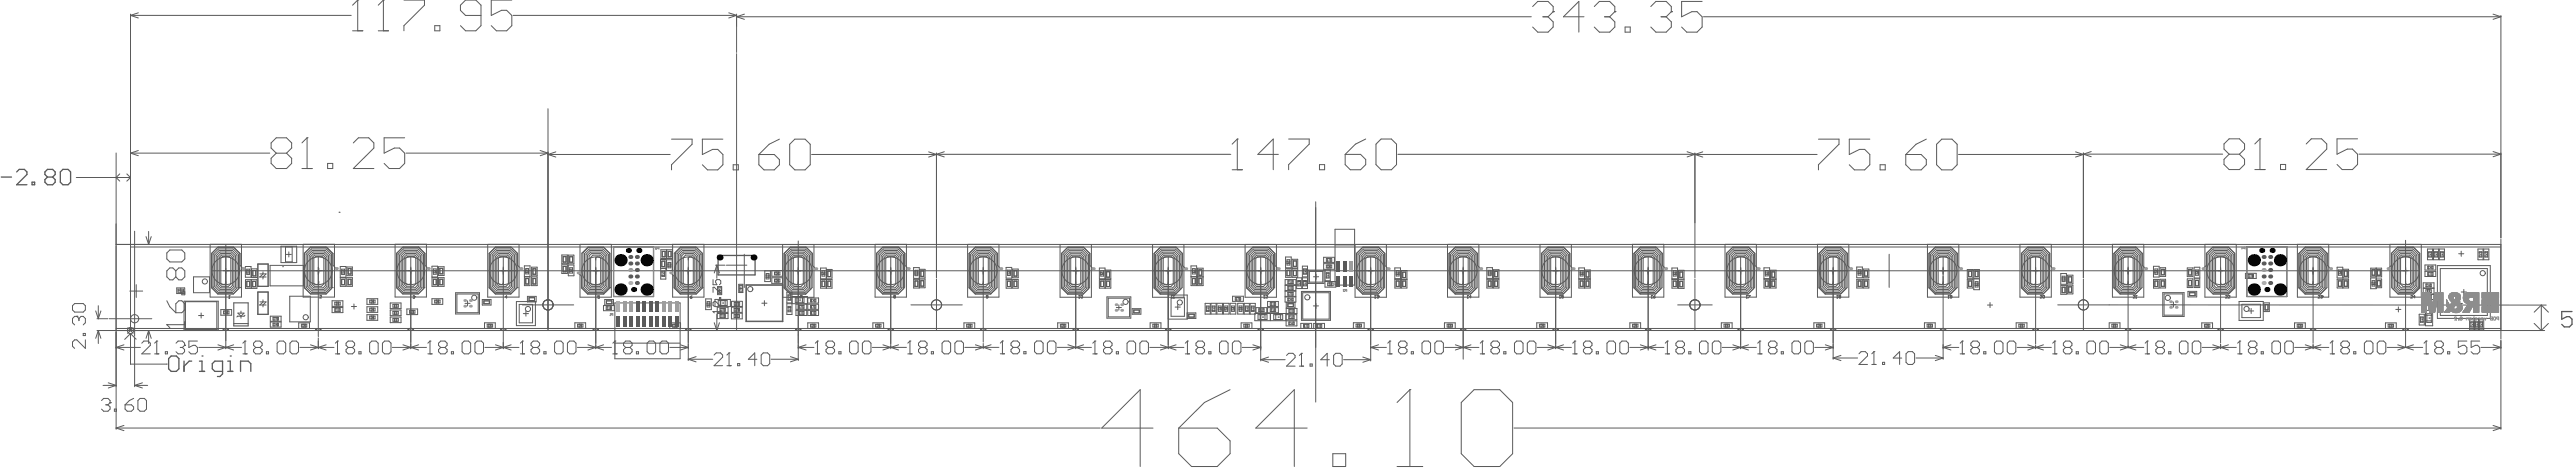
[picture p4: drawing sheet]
<svg xmlns="http://www.w3.org/2000/svg" width="1669mm" height="304mm" viewBox="0 0 1669 304" stroke-linecap="round" stroke-linejoin="round" font-family="sans-serif">
<path d="M397 160h26v32h-26zM1455 160h26v32h-26zM465 165h24v13h-24z" fill="none" stroke="#5a5a5a" stroke-width=".85"/>
<g fill="none" stroke="#5a5a5a" stroke-width=".65">
<path d="M136 158h20v34h-20zM182 159h10v11h-10zM196 158h21v34h-21zM256 158h20v34h-20zM316 158h20v34h-20zM376 158h20v34h-20zM436 158h20v34h-20zM507 158h20v35h-20zM567 158h20v34h-20zM627 158h20v34h-20zM687 158h20v35h-20zM747 158h20v35h-20z"/>
<path d="M807 158h20v35h-20zM878 158h20v35h-20zM938 158h20v34h-20zM998 158h20v35h-20zM1057 158h21v34h-21zM1117 158h21v34h-21zM1177 158h21v34h-21zM1249 158h20v34h-20zM1308 158h21v34h-21zM1368 158h21v34h-21zM1428 158h21v34h-21zM1488 158h20v34h-20z"/>
<path d="M1548 158h20v34h-20zM145 175h3M146 174v3M159 173h4v7h-4zM163 174h4v6h-4zM167 171h7v14h-7zM168 179h4M168 177h4l-2 2v2M170 176v1l-2 2M185 165h4M187 163v3M205 175h3"/>
<path d="M207 174v3M220 173h4v7h-4zM220 180h4v5h-4zM225 180h3v5h-3zM225 173h3v6h-3zM264 175h4M266 174v3M280 172h3v7h-3zM280 180h3v5h-3zM284 180h4v5h-4zM284 173h4v5h-4zM324 175h4"/>
<path d="M326 174v3M340 172h3v7h-3zM340 179h3v6h-3zM344 179h4v6h-4zM344 173h4v6h-4zM364 171h4v6h-4zM364 165h4v6h-4zM368 172h4v7h-4zM368 165h4v6h-4zM384 175h4M386 174v3M428 162h4v5h-4z"/>
<path d="M431 174h-3v-6h3v13h-3v-7M432 168h3v7h-3zM436 162h-4v5h4M444 175h4M446 174v3M495 175h4v7h-4zM507 180h-7v4h7M507 175h-7v4h7M515 175h4M517 174v3M532 174h3v7h-3zM535 175h4v5h-4z"/>
<path d="M575 175h4M577 174v3M592 173h3v7h-3zM596 174h3v6h-3zM635 175h4M637 174v3M652 173h3v7h-3zM656 174h4v6h-4zM695 175h3M697 174v3M755 175h3M757 174v3"/>
<path d="M775 179h-4v-7h4v13h-3v-6h3M776 174h3v11h-3zM776 179h3M815 175h3M817 174v3M833 166h3v7h-3zM833 174h3v6h-3zM837 168h4v6h-4zM837 174h4v6h-4zM840 180h3v7h-3zM844 180h3v7h-3zM844 172h3v7h-3z"/>
<path d="M847 175h11v9h-11zM851 179h3M853 178v3M857 171h7v3h-7zM857 167h7v3h-7zM858 175h4v7h-4zM886 175h4M888 174v3M904 174h3v6h-3zM908 175h3v12h-3zM946 175h3M948 174v3"/>
<path d="M963 173h4v7h-4zM967 175h4v5h-4zM1006 175h3M1008 174v3M1066 175h3M1068 174v3M1083 174h4v7h-4zM1087 175h4v6h-4zM1126 175h3M1128 174v3M1143 173h3v7h-3zM1147 175h3v6h-3z"/>
<path d="M1186 175h3M1187 174v3M1203 173h3v7h-3zM1207 174h4v6h-4zM1257 175h3M1259 174v3M1274 175h4v5h-4zM1279 175h3v5h-3zM1317 175h3M1319 174v3M1335 177h4v7h-4zM1339 178h4v6h-4z"/>
<path d="M1377 175h3M1379 174v3M1395 172h4v7h-4zM1399 173h4v6h-4zM1417 174h3v5h-3zM1421 173h4v7h-4zM1437 175h3M1438 174v3M1454 177h7v3h-7zM1497 175h3M1498 174v3M1536 174h7v5h-7z"/>
<path d="M1539 174v5M1557 175h3M1558 174v3M1571 172h7v3h-7zM1571 176h7v3h-7zM1572 161h4v7h-4zM1576 161h4v7h-4zM1579 172h34v34h-34zM1580 161h3v7h-3zM1593 164h3M1594 163v3M1605 161h3v7h-3z"/>
<path d="M1609 161h3v7h-3zM114 186h6v4h-6zM115 188h4M117 187v3M119 195h22v19h-22zM159 181h4v6h-4zM163 181h3v6h-3zM167 189h7v15h-7zM168 198h4M168 196h4l-2 2v1M170 194v2l-2 2M215 195h7v3h-7z"/>
<path d="M215 199h7v3h-7zM228 199h3M229 197v3M238 199h7v3h-7zM238 193h7v4h-7zM253 196h7v4h-7zM280 193h7v4h-7zM295 190h16v13h-16zM301 196h4M303 195v3M312 194h6v4h-6zM335 195h12v16h-12z"/>
<path d="M342 192h5v4h-5zM391 198h7v3h-7zM392 194h5v4h-5zM457 194h4v7h-4zM463 194h10v5h-10zM465 199h7v3h-7zM465 186h2v5h-2zM465 188h2M466 187v2M474 199h7v3h-7zM474 195h7v3h-7zM479 184h2v5h-2z"/>
<path d="M479 187h2M480 186v2M483 184h24v24h-24zM493 196h4M495 195v3M513 192h10v5h-13v7h3v-15h-3v7h3M516 197h7v3h-7zM523 193h7v3h-7zM523 197h7v3h-7zM532 181h3v6h-3zM535 181h4v6h-4zM592 181h3v6h-3z"/>
<path d="M596 181h3v5h-3zM652 181h3v6h-3zM656 181h4v6h-4zM712 181h4v6h-4zM716 181h4v6h-4zM716 181v-6h4v6h-8v-7h4v7M717 192h16v14h-16zM723 199h3M725 198v3M733 200h6v4h-6zM757 191h12v16h-12zM761 199h4"/>
<path d="M763 197v4M781 196h3v7h-3zM784 196h4v7h-4zM788 196h4v7h-4zM792 196h4v7h-4zM797 196h4v7h-4zM798 192h7v3h-7zM802 196h3v7h-3zM806 196h3v7h-3zM810 196h3v7h-3zM814 199h7v4h-7zM821 199h7v4h-7z"/>
<path d="M821 195h7v4h-7zM832 185h7v3h-7zM832 192h7v4h-7zM832 189h7v3h-7zM832 181h7v3h-7zM833 196h6v3h-6zM843 189h19v19h-19zM851 198h3M852 196v4M858 182h7v4h-7zM904 181h3v6h-3zM908 181h3"/>
<path d="M963 181h4v6h-4zM967 181h4v6h-4zM1023 181h3v6h-3zM1027 181h3v6h-3zM1027 180v-5h3v5h-7v-6h3v6M1083 181h4v6h-4zM1087 181h4v6h-4zM1143 181h3v6h-3zM1147 181h3v6h-3zM1203 181h3v6h-3zM1207 181h4v6h-4zM1274 181h4v6h-4z"/>
<path d="M1279 181h3v7h-3zM1287 198h4M1289 196v3M1335 185h4v6h-4zM1339 185h4v5h-4zM1395 181h4v6h-4zM1399 181h4v6h-4zM1401 190h14v15h-14zM1406 197h4M1408 196v3M1417 181h3v5h-3zM1417 189h6v3h-6z"/>
<path d="M1421 181h4v5h-4zM1450 195h16v13h-16zM1458 200v3M1466 196h4v6h-4zM1514 181h4v6h-4zM1518 180v-6h3v6h-7v-7h4v7M1518 181h3v6h-3zM1536 180h3v7h-3zM1539 181h4v5h-4M1554 199v3M1570 187h7v3h-7zM1570 183h7v3h-7z"/>
<path d="M1570 191h7v3h-7zM1592 197h3M1593 195v3M1594 189h4M1596 187v4M129 204h3M130 203v3M143 200h7v4h-7zM154 203h4l-2 2zM156 201v2M156 205v1M159 204l-1 1h-4h-1"/>
<path d="M175 205h7v3h-7zM175 209h7v3h-7zM193 209h7v4h-7zM238 204h7v3h-7zM253 201h7v3h-7zM253 205h7v4h-7zM264 200h7v4h-7zM314 209h7v4h-7zM339 203h3M341 201v4M372 209h7v4h-7zM434 209h7v4h-7z"/>
<path d="M465 203h7v3h-7zM474 203h7v4h-7zM516 201h7v3h-7zM523 201h7v3h-7zM523 209h7v4h-7zM565 209h7v4h-7zM624 209h7v4h-7zM685 209h7v4h-7zM745 209h7v4h-7zM769 203h6v3h-6M804 209h7v4h-7zM823 203v5"/>
<path d="M833 203v8h7v-3h-7M833 204h7v3h-7M833 203v-3h7v3h-27v5h20M843 209h7v4h-7zM851 209h7v4h-7zM877 209h7v4h-7zM936 209h7v4h-7zM995 209h7v4h-7zM1056 209h7v4h-7zM1115 209h7v4h-7zM1175 209h7v4h-7zM1247 209h7v4h-7z"/>
<path d="M1306 209h7v4h-7zM1366 209h7v4h-7zM1426 209h7v4h-7zM1457 201h3M1486 209h7v4h-7zM1545 209h7v4h-7zM1552 200h3M1567 204h3v6h-3zM1571 201h5v10h-5zM1600 207h9v7h-9zM1603 207v7M1606 207v7"/>
</g>
<g fill="#5a5a5a">
<circle cx="161" cy="176" r=".3"/>
<circle cx="179" cy="210" r=".3"/>
<circle cx="179" cy="206" r=".3"/>
<circle cx="197" cy="211" r=".3"/>
<circle cx="219" cy="197" r=".3"/>
<circle cx="222" cy="176" r=".3"/>
<circle cx="256" cy="207" r=".3"/>
<circle cx="256" cy="203" r=".3"/>
<circle cx="256" cy="198" r=".3"/>
<circle cx="267" cy="202" r=".3"/>
<circle cx="283" cy="195" r=".3"/>
<circle cx="317" cy="211" r=".3"/>
<circle cx="341" cy="176" r=".3"/>
<circle cx="376" cy="211" r=".3"/>
<circle cx="370" cy="175" r=".3"/>
<circle cx="394" cy="200" r=".3"/>
<circle cx="430" cy="177" r=".3"/>
<circle cx="434" cy="172" r=".3"/>
<circle cx="459" cy="197" r=".3"/>
<circle cx="468" cy="205" r=".3"/>
<circle cx="468" cy="201" r=".3"/>
<circle cx="468" cy="196" r=".4"/>
<circle cx="477" cy="205" r=".3"/>
<circle cx="477" cy="201" r=".3"/>
<circle cx="497" cy="179" r=".3"/>
<circle cx="503" cy="182" r=".3"/>
<circle cx="503" cy="177" r=".3"/>
<circle cx="519" cy="203" r=".3"/>
<circle cx="519" cy="199" r=".3"/>
<circle cx="527" cy="211" r=".3"/>
<circle cx="527" cy="203" r=".3"/>
<circle cx="527" cy="195" r=".3"/>
<circle cx="527" cy="199" r=".3"/>
<circle cx="533" cy="177" r=".3"/>
<circle cx="569" cy="211" r=".3"/>
<circle cx="594" cy="177" r=".3"/>
<circle cx="628" cy="211" r=".3"/>
<circle cx="689" cy="211" r=".3"/>
<circle cx="714" cy="177" r=".3"/>
<circle cx="773" cy="176" r=".3"/>
<circle cx="786" cy="200" r=".3"/>
<circle cx="790" cy="200" r=".3"/>
<circle cx="794" cy="200" r=".3"/>
<circle cx="799" cy="200" r=".3"/>
<circle cx="802" cy="194" r=".3"/>
<circle cx="807" cy="211" r=".3"/>
<circle cx="808" cy="200" r=".3"/>
<circle cx="804" cy="200" r=".3"/>
<circle cx="811" cy="200" r=".3"/>
<circle cx="818" cy="205" r=".4"/>
<circle cx="828" cy="205" r=".4"/>
<circle cx="825" cy="197" r=".3"/>
<circle cx="835" cy="170" r=".3"/>
<circle cx="837" cy="209" r=".3"/>
<circle cx="837" cy="205" r=".3"/>
<circle cx="837" cy="201" r=".3"/>
<circle cx="842" cy="183" r=".3"/>
<circle cx="846" cy="211" r=".3"/>
<circle cx="845" cy="183" r=".3"/>
<circle cx="845" cy="176" r=".3"/>
<circle cx="854" cy="211" r=".3"/>
<circle cx="862" cy="184" r=".3"/>
<circle cx="860" cy="178" r=".3"/>
<circle cx="861" cy="168" r=".3"/>
<circle cx="861" cy="173" r=".3"/>
<circle cx="880" cy="211" r=".3"/>
<circle cx="905" cy="177" r=".3"/>
<circle cx="939" cy="211" r=".3"/>
<circle cx="999" cy="211" r=".3"/>
<circle cx="1025" cy="177" r=".3"/>
<circle cx="1085" cy="177" r=".3"/>
<circle cx="1119" cy="211" r=".3"/>
<circle cx="1144" cy="177" r=".3"/>
<circle cx="1178" cy="211" r=".3"/>
<circle cx="1205" cy="176" r=".3"/>
<circle cx="1250" cy="211" r=".3"/>
<circle cx="1280" cy="184" r=".3"/>
<circle cx="1370" cy="211" r=".3"/>
<circle cx="1397" cy="176" r=".3"/>
<circle cx="1423" cy="177" r=".3"/>
<circle cx="1430" cy="211" r=".3"/>
<circle cx="1458" cy="179" r=".3"/>
<circle cx="1490" cy="211" r=".3"/>
<circle cx="1516" cy="177" r=".3"/>
<circle cx="1537" cy="184" r=".3"/>
<circle cx="1549" cy="211" r=".3"/>
<circle cx="1569" cy="207" r=".3"/>
<circle cx="1574" cy="177" r=".3"/>
<circle cx="1574" cy="173" r=".3"/>
<circle cx="1578" cy="165" r=".3"/>
<circle cx="1574" cy="165" r=".3"/>
<circle cx="1582" cy="165" r=".3"/>
<circle cx="1601" cy="210" r=".3"/>
<circle cx="1604" cy="210" r=".3"/>
<circle cx="1607" cy="165" r=".3"/>
<circle cx="1611" cy="165" r=".3"/>
<circle cx="219" cy="201" r=".3"/>
<circle cx="817" cy="201" r=".3"/>
<circle cx="825" cy="201" r=".3"/>
<circle cx="147" cy="202" r=".3"/>
<circle cx="241" cy="206" r=".3"/>
<circle cx="241" cy="195" r=".3"/>
<circle cx="241" cy="200" r=".3"/>
<circle cx="282" cy="176" r=".3"/>
<circle cx="437" cy="211" r=".3"/>
<circle cx="477" cy="197" r=".3"/>
<circle cx="511" cy="200" r=".3"/>
<circle cx="511" cy="193" r=".3"/>
<circle cx="654" cy="177" r=".3"/>
<circle cx="749" cy="211" r=".3"/>
<circle cx="782" cy="200" r=".3"/>
<circle cx="836" cy="190" r=".3"/>
<circle cx="836" cy="183" r=".3"/>
<circle cx="836" cy="187" r=".3"/>
<circle cx="965" cy="177" r=".3"/>
<circle cx="1059" cy="211" r=".3"/>
<circle cx="1309" cy="211" r=".3"/>
<circle cx="1573" cy="206" r=".4"/>
<circle cx="1573" cy="192" r=".3"/>
<circle cx="1573" cy="189" r=".3"/>
<circle cx="1573" cy="185" r=".3"/>
<circle cx="1607" cy="210" r=".3"/>
<circle cx="518" cy="194" r=".4"/>
<circle cx="836" cy="194" r=".3"/>
<circle cx="1337" cy="181" r=".3"/>
</g>
<g fill="none" stroke="#5a5a5a" stroke-width=".65">
<path d="M355 70v144M75 99v115M85 98v116M85 99l5 2M85 99h90M90 97l-5 2M263 99h92M350 97l5 2M355 99l-5 2M360 98l-5 2M602 98l10 4M607 99v81"/>
<path d="M612 98l-10 4M797 100h-271M906 100h271M1093 98l10 4M1098 99v81M1103 98l-10 4M1344 98l6 2M1350 99v81M1350 100l5 2M1350 100h90M1355 98l-5 2M1528 100h92"/>
<path d="M1615 98l5 2M1620 100l-5 2M1620 99v55M49 115h36M78 113l-3 2 3 2M82 113l3 2M85 115l-3 2M355 100l5 2M355 100h79M1269 100h81M1350 100l-6 2M220 137h.1"/>
<path d="M852 131v129M75 158h1545v56M87 150v68M185 160h4v10h-4zM865 148h12v37h-12zM865 159h12M125 179h11v11h-11zM160 175h2M160 177h2M162 175v2M162 175v-1h-2v4h2v-1M167 171h7v14h-7z"/>
<path d="M175 172h22v13h-22zM223 175v2M223 175h-2v2h2M223 175v-1h-2v4h2v-1M283 175v2M283 175h-2v2h2M283 175v-1h-2v4h2v-1M342 175v1M342 175h-1v1h1M342 175v-1h-1v3h1v-1M369 174h2v2h-2M369 174v-1h2v4h-2v-1"/>
<path d="M369 174v2M429 176h2h-2v3h2v-1h-2M430 176v2M433 170h2v3h-2v-1h2v-1h-2zM433 171v1M482 165v21M496 177h2v4h-2v-1h2v-2h-2zM496 178v2M502 176h3v2h-3zM503 176v2M504 176v2M534 176v2"/>
<path d="M534 176v-1h-2v4h2v-1M534 176h-2v2h2M595 176v2M595 176v-1h-2v4h2v-1M595 176h-2v2h2M654 176v1M654 176h-1v1h1M654 176v-1h-1v3h1v-1M713 178h2M713 176h2M715 176v2M715 176v-1h-2v4h2v-1"/>
<path d="M774 175v1M774 175h-2v1h2M774 175v-1h-2v3h2v-1M835 169v2M835 169v-1h-1v4h1v-1M835 169h-1v2h1M844 174h2v4h-2zM844 175h2M844 177h2M848 176h9v7h-9zM859 177h2h-2v3h2v-1h-2M859 172h4v1h-4z"/>
<path d="M859 167h4v2h-4zM860 167v2M860 172v1M861 177v2M862 172v1M862 167v2M906 176v2M906 176h-2v2h2M906 176v-1h-2v4h2v-1M966 176v2M966 176v-1h-2v4h2v-1M966 176h-2v2h2"/>
<path d="M1025 176v2M1025 176h-1v2h1M1025 176v-1h-1v4h1v-1M1086 176v2M1086 176v-1h-2v4h2v-1M1086 176h-2v2h2M1145 176v2M1145 176h-1v2h1M1145 176v-1h-1v4h1v-1M1205 176v1M1205 176h-1v1h1M1205 176v-1h-1v3h1v-1"/>
<path d="M1338 180v1M1338 180v-1h-2v3h2v-1M1338 180h-2v1h2M1398 175v2M1398 175v-1h-2v4h2v-1M1398 175h-2v2h2M1424 176v1M1424 176h-2v1h2M1424 176v-1h-2v3h2v-1M1456 178h4v2h-4zM1457 178v2M1459 178v2"/>
<path d="M1517 176v1M1517 176v-1h-2v3h2v-1M1517 176h-2v1h2M1573 172h3v2h-3zM1573 176v2zM1573 163h2v3h-2zM1573 164h2M1573 166h2M1573 177h2M1573 178h2M1573 172v2M1575 176h1v2h-1z"/>
<path d="M1575 172v2M1577 164v2M1579 164h-2v-1h2v3h-2h2M1581 174h30v30h-30zM1581 164v2M1583 164h-2v-1h2v3h-2h2M1606 163h2v1h-2zM1606 166h2h-2zM1606 164v2M1608 164v2M1610 164h1M1610 163h1v3h-1z"/>
<path d="M1610 166h1M47 198l1-1h6l1 1v3l-1 1h-6l-1-1zM64 198v8M84 189h8M88 184v9M115 187h4v2h-4zM120 195h20v18h-20zM167 189h7v15h-7zM188 192h13v16h-13zM217 196h3v2h-3zM218 200v2h-1v-2h3v2v-2M218 196v2"/>
<path d="M219 196v2M239 200h4v1h-4zM239 194h4v2h-4zM240 194v2M240 200v1M242 194v2M242 200v1M255 197h3v2h-3zM256 197v2M257 197v2M282 194h3v2h-3zM283 194v2"/>
<path d="M284 194v2M296 190h14v13h-14zM336 197h9v12h-9zM338 197h34M393 199h2M398 196h43v36h-43zM460 196v2M460 196v-1h-2v4h2v-1M460 196h-2v2h2M465 186h2v4h-2zM465 195h6v3h-6zM466 200h4v2h-4z"/>
<path d="M467 195v3M467 200v2M469 200v2M470 195v3M476 200v2v-2h3v2h-1v-2M476 198h2M476 196v2v-2h3v2h-1v-2M479 185h2v4h-2zM484 185h23v23h-23zM502 181h3v2h-3zM503 181v2M504 181v2"/>
<path d="M511 192v2M511 199v2M512 192h-2v-1h2v3h-2h2M512 199h-2v-1h2v4h-2v-1h2M516 196v-3h-1v3h6v-3h-1v3M516 193h4M517 198h4v2h-4zM518 198v2M520 198v2M525 198h3v2h-3zM526 194v2h-1v-2h3v2v-2M526 195h2"/>
<path d="M526 198v2M528 198v2M590 197h33M607 181v33M718 193h14v12h-14zM759 193h8v12h-8zM781 198h2v4h-2zM781 199h2M785 198h2v4h-2zM785 199h2M789 199v-1h2v4h-2v-1M789 199h2v2h-2"/>
<path d="M789 199v2M795 199v2M795 199v-1h-2v4h2v-1M795 199h-2v2h2M798 199v-1h2v4h-2v-1M798 199h2v2h-2M798 199v2M800 193h4v1h-4zM801 193v1M803 193v1M804 199v2M804 199v-1h-1v4h1v-1"/>
<path d="M804 199h-1v2h1M807 199h2v-1h-2v4h2v-1h-2M808 199v2M811 198h1v4h-1zM811 199h1M815 200h4v2h-4zM816 200v2M818 200v2M823 200h3v2h-3zM823 196h3v2h-3zM823 196v2M823 200v2"/>
<path d="M826 196v2M826 200v2M834 186h4v1h-4zM834 189h4v2h-4zM835 186v1M835 189v2M835 195v-2h-1v2h4v-2h-1v2M835 193h2M835 184v-2h-1v2h4v-2h-1v2M835 182h2M837 186v1M837 189v2"/>
<path d="M841 182v2M842 182h-1h1v3h-1v-1h1M844 190h17v17h-17zM844 182h2M844 182h2v3h-2zM844 184h2M860 183h4v2h-4zM861 183v2M863 183v2M1087 197h22M1098 181v33M1279 183v-1h2v4h-2v-1"/>
<path d="M1279 183h2v2h-2M1279 183v2M1333 197l316 1M1350 181v33M1402 190h12v14h-12zM1452 197h12v9h-12zM1537 183v-1h1v3h-1v-1M1537 183h1v1h-1M1537 183v1M1571 188h4v1h-4zM1571 191h4v2h-4zM1572 186h2"/>
<path d="M1572 184v2h-1v-2h4v2h-1v-2M1572 191v2M1572 188v1M1574 188v1M1574 191v2M1646 198l-4 4M1646 198v16M1646 198l5 4M50 205h.1M50 205h-2l-1 1v3l1 1M50 205l1 1M51 206l2-1h1l1 1v3l-1 1"/>
<path d="M51 206v2M54 216h1v1h-1zM62 201l2 5M63 206h7M63 214h1585M64 214v8M64 214l-2 5M64 214l1 5M65 201l-1 5M71 206h27M75 215v63M83 216h.1"/>
<path d="M83 212l3 4M83 213h.1M83 215h.1M85 216h.1M85 216l3 4M85 216l-4 4M85 216v20M86 213h.1M86 215h.1M86 212l-3 4M87 219v31M144 214a2 2 0 0 1 2-1 2 2 0 0 1 2 1"/>
<path d="M145 201h3v2h-3zM146 201v2M147 201v2M148 214h.1M177 209h1v2h-1zM178 209h2M178 211h2M178 206v1h-1v-1h3v1v-1M178 207h2M180 209v2zM195 210h4v2h-4zM196 210v2"/>
<path d="M198 210v2M204 214a2 2 0 0 1 2-1 2 2 0 0 1 2 1M218 202h2M239 205h4v2h-4zM240 205v2M242 205v2M255 202h3v2h-3zM255 206h3v2h-3zM256 202v2M256 206v2M257 202v2M257 206v2"/>
<path d="M264 214a2.1 2.1 0 0 1 2-1 2.1 2.1 0 0 1 2 1M265 201h4v2h-4zM266 201v2M268 201v2M316 210h3v2h-3zM317 210v2M318 210v2M328 214a2 2 0 0 0-2-1 2 2 0 0 0-2 1M374 210h4v2h-4zM375 210v2M377 210v2M388 214a2 2 0 0 0-2-1 2 2 0 0 0-2 1"/>
<path d="M393 200v-1v1h3v-1h-1v1M436 210h3v2h-3zM437 210v2M438 210v2M444 214a2 2 0 0 1 2-1 2 2 0 0 1 2 1M466 204h4v2h-4zM467 204v2M469 204v2M476 204h3v2h-3zM476 201h2M477 204v2M478 204v2"/>
<path d="M517 202h4v2h-4zM518 202v2M519 214a2 2 0 0 0-2-1 2 2 0 0 0-2 1M520 202v2M525 210h3v2h-3zM525 202h3v2h-3zM526 202v2M526 210v2M527 210v2M528 202v2M567 210h4v2h-4zM568 210v2"/>
<path d="M570 210v2M575 214a2 2 0 0 1 2-1 2 2 0 0 1 2 1M626 210h4v2h-4zM627 210v2M629 210v2M635 214a2 2 0 0 1 2-1 2 2 0 0 1 2 1M687 210h3v2h-3zM688 210v2M689 210v2M695 214a2 2 0 0 1 2-1 2 2 0 0 1 2 1M747 210h3v2h-3zM748 210v2"/>
<path d="M749 210v2M755 214a2 2 0 0 1 2-1 2 2 0 0 1 2 1M781 201h2M785 201h2M806 210h3v2h-3zM807 210v2M808 210v2M811 201h1M815 214a2 2 0 0 1 2-1 2 2 0 0 1 2 1M815 204h6v3h-6zM816 204v3M819 204v3"/>
<path d="M825 204h6v3h-6zM826 204v3M830 204v3M835 200h1v2h-1zM835 206h3M835 205v1v-1h3v1v-1M836 209v1h-1v-1h3v1v-1M836 210h2M836 201h2M836 202h2M838 200v2zM844 210h4v2h-4z"/>
<path d="M845 210v2M847 210v2M853 210h3v2h-3zM853 210v2M856 210v2M878 210h4v2h-4zM879 210v2M881 210v2M886 214a2 2 0 0 1 2-1 2 2 0 0 1 2 1M937 210h4v2h-4zM938 210v2M940 210v2"/>
<path d="M950 214a2 2 0 0 0-2-1 2 2 0 0 0-2 1M997 210h4v2h-4zM998 210v2M1000 210v2M1010 214a2 2 0 0 0-2-1 2 2 0 0 0-2 1M1058 210h3v2h-3zM1059 210v2M1060 210v2M1066 214a2 2 0 0 1 2-1 2 2 0 0 1 1 1M1117 210h3v2h-3zM1118 210v2M1119 210v2"/>
<path d="M1129 214a2 2 0 0 0-1-1 2 2 0 0 0-2 1M1177 210h3v2h-3zM1178 210v2M1179 210v2M1186 214a2 2 0 0 1 1-1 2 2 0 0 1 2 1M1248 210h4v2h-4zM1249 210v2M1251 210v2M1257 214a2 2 0 0 1 2-1 2 2 0 0 1 2 1M1308 210h3v2h-3zM1309 210v2M1310 210v2"/>
<path d="M1317 214a2 2 0 0 1 2-1 2 2 0 0 1 1 1M1368 210h3v2h-3zM1369 210v2M1370 210v2M1380 214a2 2 0 0 0-1-1 2 2 0 0 0-2 1M1428 210h3v2h-3zM1429 210v2M1430 210v2M1440 214a2 2 0 0 0-2-1 2 2 0 0 0-1 1M1488 210h4v2h-4zM1489 210v2M1491 210v2"/>
<path d="M1500 214a2 2 0 0 0-2-1 2 2 0 0 0-2 1M1547 210h3v2h-3zM1548 210v2M1549 210v2M1556 214a2 2 0 0 1 2-1 2 2 0 0 1 2 1M1568 208h2M1568 205h2v4h-2zM1568 206h2M1572 204h3v-1h-3v6h3v-1h-3M1575 204v4M1601 209v2M1602 209h-2v-1h2v4h-2v-1h2"/>
<path d="M1603 211h2M1603 208h2v4h-2zM1603 209h2M1606 211h2v1h-2zM1606 208h2v1h-2zM1606 209v2M1608 209v2M1642 209l4 5M1651 209l-5 5M55 220v6l-5-6h-2l-1 1v3l1 2M85 236h23M85 236h.1"/>
<path d="M108 236h.1M398 222h43M1620 221v57M66 259l1-1h3l1 1v2M67 250h8M70 248l5 2M75 250l-5 1M87 258l-3 1-3 3M87 250h9M87 250l5 1M89 259l2-1h2l2 1v6l-2 1h-2l-2-1zM92 248l-5 2"/>
<path d="M69 262h1M70 262l1 2v1l-1 1h-3l-1-1M71 261h.1M71 261l-1 1M74 265h1v1h-1zM75 277l5 2M75 277h638M80 276l-5 1M81 262h4l2 2v1l-2 1h-3l-1-1zM981 277h639M1615 276l5 1M1620 277l-5 2"/>
<circle cx="1608" cy="177" r="1.7"/>
<circle cx="133" cy="182" r="1.7"/>
<circle cx="307" cy="193" r="1.7"/>
<circle cx="355" cy="197" r="3"/>
<circle cx="486" cy="187" r="1.7"/>
<circle cx="607" cy="197" r="3"/>
<circle cx="729" cy="196" r="1.7"/>
<circle cx="764" cy="196" r="1.7"/>
<circle cx="847" cy="193" r="1.7"/>
<circle cx="1098" cy="197" r="3"/>
<circle cx="1350" cy="197" r="3"/>
<circle cx="1404" cy="193" r="1.7"/>
<circle cx="198" cy="205" r="1.7"/>
<circle cx="342" cy="200" r="1.7"/>
<circle cx="1455" cy="200" r="1.7"/>
</g>
<path d="M151 196h10v15h-10zM151 210h10" fill="none" stroke="#5a5a5a" stroke-width=".7"/>
<path d="M1666 202h-7v5l4-2h1l2 2v3l-2 2h-3l-2-2M109 232l2-1h3l2 1v7l-2 2h-3l-2-2zM119 234v7M124 234h-1l-4 3M129 234h2v7M129 241h4" fill="none" stroke="#5a5a5a" stroke-width=".85"/>
<circle cx="131" cy="231" r=".4" fill="#5a5a5a"/>
<path d="M147 234h2v7M144 241h-5l-1-2v-3l1-2h5v8l-1 2h-2M147 241h4" fill="none" stroke="#5a5a5a" stroke-width=".85"/>
<circle cx="149" cy="231" r=".4" fill="#5a5a5a"/>
<path d="M1 115h6M11 111l1-1h4l1 1v2l-6 7h6M21 118h1v2h-1zM31 115h3M31 115l-2 1v2l2 2h3l2-2v-2l-2-1M31 115l-2-2v-2l2-1h3l2 1v2l-2 2M39 111l2-1h3l2 1v7l-2 2h-3l-2-2zM156 241v-7h5l1 2v5" fill="none" stroke="#5a5a5a" stroke-width=".85"/>
<g fill="none" stroke="#5a5a5a" stroke-width=".65">
<path d="M179 99l-3-3v-3l3-4h7l3 4v3l-3 3M179 99l-3 4v3l3 3h7l3-3v-3l-3-4M179 99h7M199 89h.1M199 89v20M199 89l-3 4M229 93l3-4h7l3 4v3l-13 13h13M262 89h-13v10l6-3h4l3 3v7l-3 3h-7l-3-3M435 90h13v3l-13 14v3M468 90h-13v10l7-3h3l3 3v7l-3 3h-7l-3-3M505 90l-7 3-6 7M512 93l3-3h7l3 3v14l-3 3h-7l-3-3z"/>
<path d="M801 90h.1M801 90v20M801 90l-3 3M828 100h-13l10-10v20M835 90h13v3l-13 14v3M871 100h10l4 3v4l-4 3h-6l-4-3zM885 90l-7 3-7 7M891 93l4-3h6l4 3v14l-4 3h-6l-4-3zM1178 90h13v3l-13 14v3M1211 90h-13v10l7-3h3l3 3v7l-3 3h-7l-3-3M1248 90l-7 3-7 7M1254 93l4-3h6l4 3v14l-4 3h-6l-4-3z"/>
<path d="M1444 100l-3-3v-4l3-3h7l3 3v4l-3 3M1444 100l-3 3v4l3 3h7l3-3v-4l-3-3M1444 100h7M1464 90h.1M1464 90v20M1464 90l-3 3M1494 93l3-3h7l3 3v4l-13 13h13M1527 90h-13v10l6-3h4l3 3v7l-3 3h-7l-3-3M196 109h6M212 106h4v3h-4zM475 107h3v3h-3zM492 100h10l3 3v4l-3 3h-7l-3-3z"/>
<path d="M798 110h7M855 107h3v3h-3zM1218 107h3v3h-3zM1234 100h10l4 3v4l-4 3h-6l-4-3zM1461 110h6M1477 107h4v3h-4zM137 175h18M137 164l4-4h10l4 4v22l-4 4h-10l-4-4zM146 166v18M164 175h2v4h-2zM197 175h18M197 164l4-4h10l4 4v22l-4 4h-10l-4-4z"/>
<path d="M206 166v18M226 174h1v3h-1zM257 175h18M257 164l4-4h10l4 4v22l-4 4h-10l-4-4zM266 166v18M285 174h2v3h-2zM317 164l4-4h10l4 4v22l-4 4h-10l-4-4zM317 175h18M326 166v18M345 174h2v4h-2zM365 173h2v3h-2zM365 166h2v4h-2z"/>
<path d="M369 166h2v4h-2zM377 175h18M377 164l4-4h10l4 4v22l-4 4h-10l-4-4zM386 166v18M429 169h2v4h-2zM429 163h2v3h-2zM433 163h2v3h-2zM437 175h18M437 164l4-4h10l4 4v22l-4 4h-10l-4-4zM446 166v18M508 164l4-4h10l4 4v22l-4 4h-10l-4-4zM508 175h18"/>
<path d="M517 166v18M536 176h2v3h-2zM568 164l4-4h10l4 4v22l-4 4h-10l-4-4zM568 175h18M577 166v18M596 175h2v4h-2zM628 175h18M628 164l4-4h10l4 4v22l-4 4h-10l-4-4zM637 166v18M657 175h2v4h-2zM688 175h18M688 164l4-4h10l4 4v22l-4 4h-10l-4-4z"/>
<path d="M697 166v18M717 176h2v3h-2zM748 164l4-4h10l4 4v22l-4 4h-10l-4-4zM748 175h18M757 166v18M777 175h1v3h-1zM808 164l4-4h10l4 4v22l-4 4h-10l-4-4zM808 175h18M817 166v18M834 175h2v4h-2zM838 175h2v4h-2zM838 169h2v4h-2z"/>
<path d="M879 164l4-4h10l4 4v22l-4 4h-10l-4-4zM879 175h18M888 166v18M909 176h2v4h-2zM939 164l4-4h10l4 4v22l-4 4h-10l-4-4zM939 175h18M948 166v18M968 176h2v3h-2zM999 164l4-4h10l4 4v22l-4 4h-10l-4-4zM999 175h18M1008 166v18M1027 176h2v3h-2z"/>
<path d="M1059 164l4-4h10l4 4v22l-4 4h-10l-4-4zM1059 175h18M1068 166v18M1088 176h2v4h-2zM1119 164l4-4h10l4 4v22l-4 4h-10l-4-4zM1119 175h18M1128 166v18M1148 176h2v4h-2zM1178 164l4-4h10l4 4v22l-4 4h-10l-4-4zM1178 175h18M1187 166v18M1208 175h2v4h-2z"/>
<path d="M1250 164l4-4h10l4 4v22l-4 4h-10l-4-4zM1250 175h18M1259 166v18M1275 176h2v3h-2zM1279 176h2v3h-2zM1310 164l4-4h10l4 4v22l-4 4h-10l-4-4zM1310 175h18M1319 166v18M1340 179h2v4h-2zM1369 164l5-4h10l4 4v22l-4 4h-10l-5-4zM1369 175h19M1379 166v18"/>
<path d="M1400 174h2v4h-2zM1418 175h2v3h-2zM1429 164l4-4h10l4 4v22l-4 4h-10l-4-4zM1429 175h18M1438 166v18M1489 164l4-4h10l4 4v22l-4 4h-10l-4-4zM1489 175h18M1498 166v18M1519 175h1v4h-1zM1537 175h1v3h-1zM1540 175h2v3h-2zM1549 164l4-4h10l4 4v22l-4 4h-10l-4-4z"/>
<path d="M1549 175h18M1558 166v18M148 193h1M149 192v1M155 186h.1M160 182h2v4h-2zM164 182h2v4h-2zM215 186h.1M221 181h2v3h-2zM226 181h1v3h-1zM275 186h.1M281 181h2v3h-2z"/>
<path d="M285 181h2v3h-2zM313 195h4v2h-4zM335 186h.1M341 180h1v4h-1zM343 193h3v2h-3zM345 180h2v4h-2zM393 195h3v2h-3zM395 186h.1M455 186h.1M532 182h2v4h-2zM536 182h2v4h-2zM593 182h2v3h-2z"/>
<path d="M596 182h2v3h-2zM653 182h1v4h-1zM657 182h2v4h-2zM713 182h2v4h-2zM717 182h2v4h-2zM772 180h2v4h-2zM777 180h1v4h-1zM834 197h4v2h-4zM904 182h2v4h-2zM909 182h2v4h-2zM964 182h2v3h-2zM968 182h2v3h-2z"/>
<path d="M1024 182h1v3h-1zM1027 182h2v3h-2zM1084 182h2v4h-2zM1088 182h2v4h-2zM1144 182h1v3h-1zM1148 182h2v3h-2zM1204 182h1v3h-1zM1208 182h2v3h-2zM1268 186h.1M1275 182h2v3h-2zM1336 186h2v4h-2zM1340 186h2v3h-2z"/>
<path d="M1396 182h2v4h-2zM1400 182h2v3h-2zM1418 182h2v3h-2zM1418 190h4v1h-4zM1422 182h2v3h-2zM1467 197h2v4h-2zM1515 182h2v3h-2zM1519 182h1v3h-1zM1540 182h2v3h-2zM85 214h59a2 2 0 0 1 2-1 2 2 0 0 1 2 1h56a2 2 0 0 1 2-1 2 2 0 0 1 2 1h56a2.1 2.1 0 0 1 2-1 2.1 2.1 0 0 1 2 1h56a2 2 0 0 1 2-1 2 2 0 0 1 2 1h56a2 2 0 0 1 2-1 2 2 0 0 1 2 1h56a2 2 0 0 1 2-1 2 2 0 0 1 2 1h67a2 2 0 0 1 2-1 2 2 0 0 1 2 1h56a2 2 0 0 1 2-1 2 2 0 0 1 2 1h56a2 2 0 0 1 2-1 2 2 0 0 1 2 1h56a2 2 0 0 1 2-1 2 2 0 0 1 2 1M513 213h.1M699 214h56a2 2 0 0 1 2-1 2 2 0 0 1 2 1"/>
<path d="M734 201h4v2h-4zM759 214h56a2 2 0 0 1 2-1 2 2 0 0 1 2 1h67a2 2 0 0 1 2-1 2 2 0 0 1 2 1M770 204h4v1h-4zM891 214h55a2 2 0 0 1 2-1 2 2 0 0 1 2 1h56a2 2 0 0 1 2-1 2 2 0 0 1 2 1h56a2 2 0 0 1 2-1 2 2 0 0 1 1 1h57a2 2 0 0 1 2-1 2 2 0 0 1 1 1h57a2 2 0 0 1 1-1 2 2 0 0 1 2 1h68a2 2 0 0 1 2-1 2 2 0 0 1 2 1h56a2 2 0 0 1 2-1 2 2 0 0 1 1 1h57a2 2 0 0 1 2-1 2 2 0 0 1 1 1h57a2 2 0 0 1 1-1 2 2 0 0 1 2 1h56a2 2 0 0 1 2-1 2 2 0 0 1 2 1h56a2 2 0 0 1 2-1 2 2 0 0 1 2 1h60M1620 213h-1545M797 252l-17 9-16 16M913 252h.1M913 252v50M913 252l-8 9M747 277h-33l25-25v50M764 277h24l9 9v8l-9 8h-16l-8-8zM847 277h-34l25-25v50"/>
<path d="M947 261l8-9h17l8 9v33l-8 8h-17l-8-8zM863 294h9v8h-9zM905 302h17"/>
<circle cx="355" cy="197" r="3"/>
<circle cx="607" cy="197" r="3"/>
<circle cx="1098" cy="197" r="3"/>
<circle cx="1350" cy="197" r="3"/>
<circle cx="85" cy="214" r="2"/>
<circle cx="87" cy="206" r="2.7"/>
</g>
<circle cx="149" cy="192" r=".2" fill="#5a5a5a"/>
<path d="M149 192h-1M328 192h-1h1v1M388 192h-1h1v1h-1M447 192l1 1h-1zM448 192h-1M759 193h.1M759 191v2" fill="none" stroke="#5a5a5a" stroke-width=".65"/>
<circle cx="759" cy="191" r=".2" fill="#5a5a5a"/>
<path d="M759 191v1M760 193h1M760 191v2" fill="none" stroke="#5a5a5a" stroke-width=".65"/>
<circle cx="760" cy="191" r=".2" fill="#5a5a5a"/>
<path d="M760 191v1M819 193h.1M819 191v2" fill="none" stroke="#5a5a5a" stroke-width=".65"/>
<circle cx="819" cy="191" r=".2" fill="#5a5a5a"/>
<path d="M819 191v1M820 192h1l-1 1h1M1070 193h.1M1070 191v2" fill="none" stroke="#5a5a5a" stroke-width=".65"/>
<circle cx="1070" cy="191" r=".2" fill="#5a5a5a"/>
<path d="M1070 191v1M1071 192l1 1h-1zM1072 191l-1 1M1190 193h.1M1190 191v2" fill="none" stroke="#5a5a5a" stroke-width=".65"/>
<circle cx="1190" cy="191" r=".2" fill="#5a5a5a"/>
<path d="M1190 191v1M1192 192v-1v1M1192 192v1v-1M1192 192h.1M1442 192h1l-1 1h1M1443 192h1l-1 1h1M1502 192h1l-1 1h1M1503 192l1-1v1" fill="none" stroke="#5a5a5a" stroke-width=".65"/>
<circle cx="1504" cy="192" r=".2" fill="#5a5a5a"/>
<path d="M207 192h1l-1 1h1M267 192h1h1M1504 192h.1M1504 192v1h-1M1562 192h1l-1 1h1M1564 192h-1l1-1v2" fill="none" stroke="#5a5a5a" stroke-width=".65"/>
<circle cx="269" cy="192" r=".2" fill="#5a5a5a"/>
<path d="M268 192h.1M268 192v1h-1M269 192h-1M518 191h2l-2 2M579 192v-1l1 1M579 192v1h1v-1M579 192h1M640 192h-1v-1l1 1v1h-1M699 193h.1M699 191v2" fill="none" stroke="#5a5a5a" stroke-width=".65"/>
<circle cx="699" cy="191" r=".2" fill="#5a5a5a"/>
<path d="M699 191v1M700 192h1v1h-1zM891 193h.1M891 191v2" fill="none" stroke="#5a5a5a" stroke-width=".65"/>
<circle cx="891" cy="191" r=".2" fill="#5a5a5a"/>
<path d="M891 191v1M892 192l1-1v1" fill="none" stroke="#5a5a5a" stroke-width=".65"/>
<circle cx="893" cy="192" r=".2" fill="#5a5a5a"/>
<path d="M892 192h1M893 192v1h-1M893 192h.1M950 193h1M951 191v2" fill="none" stroke="#5a5a5a" stroke-width=".65"/>
<circle cx="951" cy="191" r=".2" fill="#5a5a5a"/>
<path d="M951 191l-1 1M953 192h-1l1-1v2M1010 193h1M1010 191v2" fill="none" stroke="#5a5a5a" stroke-width=".65"/>
<circle cx="1010" cy="191" r=".2" fill="#5a5a5a"/>
<path d="M1010 191v1M1013 191h-1v1h1l-1 1M1131 193h1M1131 191v2" fill="none" stroke="#5a5a5a" stroke-width=".65"/>
<circle cx="1131" cy="191" r=".2" fill="#5a5a5a"/>
<path d="M1131 191v1M1133 191h1l-1 2M1262 193h.1M1262 191v2" fill="none" stroke="#5a5a5a" stroke-width=".65"/>
<circle cx="1262" cy="191" r=".2" fill="#5a5a5a"/>
<path d="M1262 191v1M1264 192h-1l1-1v1v1h-1M1322 192h1l-1 1h1M1323 192h1v1h-1zM1382 192h1l-1 1h1M1383 193h1M1384 191v2" fill="none" stroke="#5a5a5a" stroke-width=".65"/>
<circle cx="1384" cy="191" r=".2" fill="#5a5a5a"/>
<g fill="none" stroke="#5a5a5a" stroke-width=".65">
<path d="M85 9v150M85 10l5 2M85 10h142M90 8l-5 2M228 20h7M232 0h.1M232 0v20M232 0l-4 3M245 20h7M248 0h.1M248 0v20M248 0l-3 3"/>
<path d="M262 0h13v3l-13 14v3M282 17h3v3h-3zM312 10h-10l-4-3v-4l4-3h6l4 3v14l-4 3h-6l-4-3M332 0h-14v10l7-3h3l4 3v7l-4 3h-6l-4-3M332 10h145M472 8l5 2M477 10l-5 2M477 9v25M477 11l5 2M477 11h515M482 9l-5 2M993 4l3-3h7l3 3v4"/>
<path d="M999 11h4M1003 11l3 3v4l-3 3h-7l-3-3M1006 8h.1M1006 8l-3 3M1026 11h-13l10-10v20M1033 4l3-3h7l3 3v4M1039 11h4M1043 11l3 3v4l-3 3h-7l-3-3M1046 8h.1M1046 8l-3 3M1053 18h3v3h-3zM1069 4l4-3h6l4 3v4"/>
<path d="M1076 11h3M1079 11l4 3v4l-4 3h-6l-4-3M1083 8h.1M1083 8l-4 3M1103 1h-14v10l7-3h3l4 3v7l-4 3h-6l-4-3M1103 11h517M1615 9l5 2M1620 10v144M1620 11l-5 2M477 35v179M852 134v91M75 145v13"/>
<path d="M75 159v67M76 158h21M85 160h1535M95 153l1 5M96 150v8M98 153l-2 5M146 158v68M517 156v78M1558 156v69M1620 155v65M108 164l2-2h8l2 2v4l-2 2h-8l-2-2zM114 175l2-1h2l2 1v4l-2 2h-2l-2-2"/>
<path d="M114 175v4M114 175l-2-1h-2l-2 1v4l2 2h2l2-2M146 175h1412M206 175v43M266 175v51M326 175v51M386 175v51M446 175v59M463 172h7M464 172v8M464 172l2 5M464 172l-1 5"/>
<path d="M470 172h14M577 175v51M637 175v47M697 175v51M757 175v51M817 175v59M888 175v59M948 175v58M1008 175v51M1068 175v52M1128 175v51M1187 175v58"/>
<path d="M1224 165v21M1259 179v54M1319 175v48M1379 175v50M1438 175v47M1498 175v47M108 195l2 4 4 4M114 197l2-2h2l2 2v4l-2 2h-4zM118 189h2v2h-2zM462 181v3h2v-1v-2h2l1 1v2h-1M462 189v-3h1l3 3h1M466 193h1v1h-1z"/>
<path d="M467 195v3l-3-3-2 1v2h1M1384 191l-1 1M76 214h389M96 214v8M96 214l2 5M96 214l-1 5M108 210h.1M108 210h12M108 210l2 2M120 208v4M144 214a2 2 0 0 1 2-1 2 2 0 0 1 2 1M204 214a2 2 0 0 1 2-1 2 2 0 0 1 2 1"/>
<path d="M206 219v7M268 214a2.1 2.1 0 0 0-2-1 2.1 2.1 0 0 0-2 1M324 214a2 2 0 0 1 2-1 2 2 0 0 1 2 1M384 214a2 2 0 0 1 2-1 2 2 0 0 1 2 1M444 214a2 2 0 0 1 2-1 2 2 0 0 1 2 1M462 202h.1M462 202h5M462 202l1 1M463 209l1 5M464 204v10M466 209l-2 5M467 201v2"/>
<path d="M515 214a2 2 0 0 1 2-1 2 2 0 0 1 2 1M575 214a2 2 0 0 1 2-1 2 2 0 0 1 2 1M635 214a2 2 0 0 1 2-1 2 2 0 0 1 2 1M695 214a2 2 0 0 1 2-1 2 2 0 0 1 2 1M755 214a2 2 0 0 1 2-1 2 2 0 0 1 2 1M815 214a2 2 0 0 1 2-1 2 2 0 0 1 2 1M886 214a2 2 0 0 1 2-1 2 2 0 0 1 2 1M946 214a2 2 0 0 1 2-1 2 2 0 0 1 2 1M1006 214a2 2 0 0 1 2-1 2 2 0 0 1 2 1M1066 214a2 2 0 0 1 2-1 2 2 0 0 1 1 1M1126 214a2 2 0 0 1 2-1 2 2 0 0 1 1 1M1186 214a2 2 0 0 1 1-1 2 2 0 0 1 2 1"/>
<path d="M1257 214a2 2 0 0 1 2-1 2 2 0 0 1 2 1M1317 214a2 2 0 0 1 2-1 2 2 0 0 1 1 1M1377 214a2 2 0 0 1 2-1 2 2 0 0 1 1 1M1440 214a2 2 0 0 0-2-1 2 2 0 0 0-1 1M1500 214a2 2 0 0 0-2-1 2 2 0 0 0-2 1M1556 214a2 2 0 0 1 2-1 2 2 0 0 1 2 1M75 225h16M75 225l5 2M80 223l-5 2M92 222l1-1h3l1 1v2l-5 5h5M100 229h3M102 221h.1"/>
<path d="M102 221v8M102 221l-2 1M107 228h1v1h-1zM114 222l1-1h3l2 1v2M117 225h1M118 225l2 1v2l-2 1h-3l-1-1M120 224h.1M120 224l-2 1M128 221h-6v4l3-1h1l2 1v3l-2 1h-2l-2-1M129 225h27M141 223l10 4M151 223l-10 4"/>
<path d="M157 229h3M159 221h.1M159 221v8M159 221l-2 1M166 225h2M166 225l-2-1v-2l2-1h2l2 1v2l-2 1M166 225l-2 1v2l2 1h2l2-1v-2l-2-1M173 228h1v1h-1zM180 222l1-1h3l1 1v6l-1 1h-3l-1-1zM188 222l1-1h3l1 1v6l-1 1h-3l-1-1zM194 225h22M201 223l10 4"/>
<path d="M211 223l-10 4M217 229h3M219 221h.1M219 221v8M219 221l-2 1M226 225h2M226 225l-2 1v2l2 1h2l2-1v-2l-2-1M226 225l-2-1v-2l2-1h2l2 1v2l-2 1M232 228h2v1h-2zM239 222l2-1h3l1 1v6l-1 1h-3l-2-1zM248 222l1-1h3l1 1v6l-1 1h-3l-1-1zM254 225h22"/>
<path d="M261 223l10 4M271 223l-10 4M277 229h3M279 221h.1M279 221v8M279 221l-2 1M285 225h3M285 225l-1 1v2l1 1h3l2-1v-2l-2-1M285 225l-1-1v-2l1-1h3l2 1v2l-2 1M292 228h2v1h-2zM299 222l2-1h2l2 1v6l-2 1h-2l-2-1zM308 222l1-1h3l1 1v6l-1 1h-3l-1-1z"/>
<path d="M314 225h22M321 223l10 4M331 223l-10 4M337 229h3M338 221h.1M338 221v8M338 221l-1 1M345 225h3M345 225l-1 1v2l1 1h3l2-1v-2l-2-1M345 225l-1-1v-2l1-1h3l2 1v2l-2 1M352 228h2v1h-2zM359 222l2-1h2l2 1v6l-2 1h-2l-2-1z"/>
<path d="M368 222l1-1h3l1 1v6l-1 1h-3l-1-1zM374 225h22M381 223l10 4M391 223l-10 4M397 229h3M398 221h.1M398 221v8M398 221l-1 1M405 225h3M405 225l-1 1v2l1 1h3l1-1v-2l-1-1M405 225l-1-1v-2l1-1h3l1 1v2l-1 1M412 228h2v1h-2z"/>
<path d="M419 222l2-1h2l2 1v6l-2 1h-2l-2-1zM427 222l2-1h3l1 1v6l-1 1h-3l-2-1zM434 225h12M441 223l5 2M446 233l5 1M446 225l-5 2M446 233h16M451 231l-5 2M463 230l1-1h3l1 1v1l-5 6h5M471 237h3M472 229h.1M472 229v8"/>
<path d="M472 229l-1 1M478 235h1v2h-1zM490 233h-5l4-4v8M493 230l1-1h3l2 1v5l-2 2h-3l-1-2zM499 233h18M512 231l5 2M517 233l-5 1M517 225h10M517 225l5 2M522 223l-5 2M528 229h3M530 221h.1"/>
<path d="M530 221v8M530 221l-2 1M536 225h3M536 225l-1 1v2l1 1h3l2-1v-2l-2-1M536 225l-1-1v-2l1-1h3l2 1v2l-2 1M543 228h2v1h-2zM550 222l2-1h2l2 1v6l-2 1h-2l-2-1zM559 222l1-1h3l1 1v6l-1 1h-3l-1-1zM572 223l10 4M582 223l-10 4M587 225h-22M588 229h3"/>
<path d="M589 221h.1M589 221v8M589 221l-1 1M596 225h3M596 225l-1 1v2l1 1h3l2-1v-2l-2-1M596 225l-1-1v-2l1-1h3l2 1v2l-2 1M603 228h2v1h-2zM610 222l2-1h2l2 1v6l-2 1h-2l-2-1zM619 222l1-1h3l1 1v6l-1 1h-3l-1-1zM632 223l10 4M637 222v4M642 223l-10 4"/>
<path d="M647 225h-22M648 229h3M649 221h.1M649 221v8M649 221l-1 1M656 225h3M656 225l-1 1v2l1 1h3l1-1v-2l-1-1M656 225l-1-1v-2l1-1h3l1 1v2l-1 1M663 228h2v1h-2zM670 222l2-1h2l2 1v6l-2 1h-2l-2-1zM678 222l2-1h3l1 1v6l-1 1h-3l-2-1zM685 225h22"/>
<path d="M692 223l10 4M702 223l-10 4M708 229h3M709 221h.1M709 221v8M709 221l-1 1M716 225h3M716 225l-1 1v2l1 1h3l1-1v-2l-1-1M716 225l-1-1v-2l1-1h3l1 1v2l-1 1M723 228h2v1h-2zM730 222l1-1h3l2 1v6l-2 1h-3l-1-1zM738 222l2-1h3l1 1v6l-1 1h-3l-2-1z"/>
<path d="M745 225h22M752 223l10 4M762 223l-10 4M768 229h3M769 221h.1M769 221v8M769 221l-1 1M776 225h3M776 225l-1 1v2l1 1h3l1-1v-2l-1-1M776 225l-1-1v-2l1-1h3l1 1v2l-1 1M783 228h1v1h-1zM790 222l1-1h3l2 1v6l-2 1h-3l-1-1z"/>
<path d="M798 222l2-1h2l2 1v6l-2 1h-2l-2-1zM805 225h12M812 223l5 2M817 233l5 2M817 233h15M817 225l-5 2M822 231l-5 2M833 230l2-1h3l1 1v2l-6 5h6M842 237h2M843 229h.1M843 229v8M843 229l-1 1"/>
<path d="M849 236h1v1h-1zM861 233h-5l4-4v8M864 230l1-1h3l1 1v6l-1 1h-3l-1-1zM870 233h18M883 231l5 2M888 225h10M888 225l5 2M888 233l-5 2M893 223l-5 2M899 229h3M900 221h.1M900 221v8"/>
<path d="M900 221l-1 1M907 225h3M907 225l-1 1v2l1 1h3l1-1v-2l-1-1M907 225l-1-1v-2l1-1h3l1 1v2l-1 1M914 228h2v1h-2zM921 222l1-1h3l2 1v6l-2 1h-3l-1-1zM929 222l2-1h3l1 1v6l-1 1h-3l-2-1zM936 225h22M943 223l10 4M953 223l-10 4M959 229h3M960 221h.1"/>
<path d="M960 221v8M960 221l-1 1M967 225h3M967 225l-1 1v2l1 1h3l1-1v-2l-1-1M967 225l-1-1v-2l1-1h3l1 1v2l-1 1M974 228h1v1h-1zM981 222l1-1h3l2 1v6l-2 1h-3l-1-1zM989 222l2-1h3l1 1v6l-1 1h-3l-2-1zM996 225h22M1003 223l10 4M1013 223l-10 4M1019 229h3"/>
<path d="M1020 221h.1M1020 221v8M1020 221l-1 1M1027 225h3M1027 225l-1 1v2l1 1h3l1-1v-2l-1-1M1027 225l-1-1v-2l1-1h3l1 1v2l-1 1M1034 228h1v1h-1zM1041 222l1-1h3l1 1v6l-1 1h-3l-1-1zM1049 222l2-1h2l2 1v6l-2 1h-2l-2-1zM1056 225h22M1063 223l10 4M1073 223l-10 4"/>
<path d="M1079 229h2M1080 221h.1M1080 221v8M1080 221l-1 1M1087 225h3M1087 225l-1 1v2l1 1h3l1-1v-2l-1-1M1087 225l-1-1v-2l1-1h3l1 1v2l-1 1M1094 228h1v1h-1zM1101 222l1-1h3l1 1v6l-1 1h-3l-1-1zM1109 222l2-1h2l2 1v6l-2 1h-2l-2-1zM1116 225h22M1122 223l11 4"/>
<path d="M1133 223l-11 4M1139 229h2M1140 221h.1M1140 221v8M1140 221l-1 1M1147 225h3M1147 225l-1 1v2l1 1h3l1-1v-2l-1-1M1147 225l-1-1v-2l1-1h3l1 1v2l-1 1M1154 228h1v1h-1zM1161 222l1-1h3l1 1v6l-1 1h-3l-1-1zM1169 222l1-1h3l2 1v6l-2 1h-3l-1-1zM1176 225h11"/>
<path d="M1182 223l5 2M1187 225l-5 2M1187 232l6 2M1187 232h16M1193 230l-6 2M1204 229l2-1h2l2 1v2l-6 5h6M1212 236h3M1214 228h.1M1214 228v8M1214 228l-2 1M1219 235h2v1h-2zM1232 232h-6l5-4v8"/>
<path d="M1235 229l1-1h3l1 1v6l-1 1h-3l-1-1zM1241 232h18M1254 230l5 2M1259 225h10M1259 232l-5 2M1259 225l5 2M1264 223l-5 2M1270 229h3M1271 221h.1M1271 221v8M1271 221l-1 1M1278 225h3"/>
<path d="M1278 225l-1 1v2l1 1h3l1-1v-2l-1-1M1278 225l-1-1v-2l1-1h3l1 1v2l-1 1M1285 228h1v1h-1zM1292 222l1-1h3l1 1v6l-1 1h-3l-1-1zM1300 222l2-1h2l2 1v6l-2 1h-2l-2-1zM1307 225h22M1314 223l10 4M1319 224v2M1324 223l-10 4M1330 229h2M1331 221h.1M1331 221v8"/>
<path d="M1331 221l-1 1M1338 225h3M1338 225l-1 1v2l1 1h3l1-1v-2l-1-1M1338 225l-1-1v-2l1-1h3l1 1v2l-1 1M1345 228h1v1h-1zM1352 222l1-1h3l1 1v6l-1 1h-3l-1-1zM1360 222l2-1h2l2 1v6l-2 1h-2l-2-1zM1367 225h22M1373 223l11 4M1384 223l-11 4M1390 229h2M1391 221h.1"/>
<path d="M1391 221v8M1391 221l-1 1M1398 225h3M1398 225l-2 1v2l2 1h3l1-1v-2l-1-1M1398 225l-2-1v-2l2-1h3l1 1v2l-1 1M1405 228h1v1h-1zM1412 222l1-1h3l1 1v6l-1 1h-3l-1-1zM1420 222l1-1h3l2 1v6l-2 1h-3l-1-1zM1426 225h23M1433 223l10 4M1438 223v3M1443 223l-10 4"/>
<path d="M1449 229h3M1451 221h.1M1451 221v8M1451 221l-2 1M1458 225h3M1458 225l-2 1v2l2 1h3l1-1v-2l-1-1M1458 225l-2-1v-2l2-1h3l1 1v2l-1 1M1465 228h1v1h-1zM1472 222l1-1h3l1 1v6l-1 1h-3l-1-1zM1480 222l1-1h3l2 1v6l-2 1h-3l-1-1zM1486 225h23M1493 223l10 4"/>
<path d="M1498 223v3M1503 223l-10 4M1509 229h3M1511 221h.1M1511 221v8M1511 221l-2 1M1518 225h2M1518 225l-2 1v2l2 1h2l2-1v-2l-2-1M1518 225l-2-1v-2l2-1h2l2 1v2l-2 1M1525 228h1v1h-1zM1532 222l1-1h3l1 1v6l-1 1h-3l-1-1zM1540 222l1-1h3l1 1v6l-1 1h-3l-1-1z"/>
<path d="M1546 225h23M1553 223l10 4M1563 223l-10 4M1570 229h3M1572 221h.1M1572 221v8M1572 221l-2 1M1579 225h2M1579 225l-2 1v2l2 1h2l2-1v-2l-2-1M1579 225l-2-1v-2l2-1h2l2 1v2l-2 1M1585 228h2v1h-2zM1598 221h-6v4l3-1h2l1 1v3l-1 1h-3l-2-1"/>
<path d="M1606 221h-5v4l2-1h2l1 1v3l-1 1h-3l-1-1M1607 225h13M1615 223l5 2M1620 225l-5 2M1620 221v5"/>
<circle cx="146" cy="175" r="9"/>
<circle cx="206" cy="175" r="9"/>
<circle cx="266" cy="175" r="9"/>
<circle cx="326" cy="175" r="9"/>
<circle cx="386" cy="175" r="9"/>
<circle cx="446" cy="175" r="9"/>
<circle cx="517" cy="175" r="9"/>
<circle cx="577" cy="175" r="9"/>
<circle cx="637" cy="175" r="9"/>
<circle cx="697" cy="175" r="9"/>
<circle cx="757" cy="175" r="9"/>
<circle cx="817" cy="175" r="9"/>
<circle cx="888" cy="175" r="9"/>
<circle cx="948" cy="175" r="9"/>
<circle cx="1008" cy="175" r="9"/>
<circle cx="1068" cy="175" r="9"/>
<circle cx="1128" cy="175" r="9"/>
<circle cx="1187" cy="175" r="9"/>
<circle cx="1259" cy="175" r="9"/>
<circle cx="1319" cy="175" r="9"/>
<circle cx="1379" cy="175" r="9"/>
<circle cx="1438" cy="175" r="9"/>
<circle cx="1498" cy="175" r="9"/>
<circle cx="1558" cy="175" r="9"/>
</g>
<g fill="none" stroke="#8c8c8c" stroke-width=".65">
<path d="M425 160v1M427 161l-1-1h1v1M1569 200h3M1569 199h3M1569 198h3M1569 197h3M1569 196h3M1569 195h3M1569 194h3M1569 194h6M1569 193h6M1569 193h5"/>
<path d="M1569 190h5M1569 189h5M1569 192h5M1569 191h5M1572 194h3M1572 195h3M1572 196h3M1573 196h2M1573 197h2M1573 198h2M1573 198h5M1573 199h5"/>
<path d="M1573 200h5M1576 197h2M1576 196h2M1576 196h3M1576 195h3M1576 194h3M1576 193h6M1577 193h5M1577 192h5M1577 191h5M1577 190h5M1577 189h5"/>
<path d="M1578 198h-5M1578 198h-2M1578 197h-2M1578 196h-2M1579 196h-3M1579 195h-3M1579 194h-3M1579 200h3M1579 199h3M1579 198h3M1579 197h3M1579 196h3"/>
<path d="M1579 195h3M1579 194h3M1582 194h-6M1582 193h-6M1585 198h6M1585 197h2M1585 197h1M1585 196h1M1585 195h.1M1585 194h.1M1585 198h5M1585 199h5"/>
<path d="M1585 200h4M1585 199h4M1586 193h3M1586 192h3M1586 192h8M1586 191h8M1587 194h2M1587 191h6M1587 194h3M1587 194h6M1587 190h6M1587 197h7"/>
<path d="M1587 195h6M1587 190h5M1588 197h6M1588 195h5M1588 190h4M1588 196h5M1588 195h4M1588 196h4M1588 190h3M1589 196h4M1589 189h2M1589 199h-3"/>
<path d="M1589 192h-3M1590 199h-5M1590 198h-5M1590 194h4M1590 192h4M1591 198h-6M1591 193h3M1591 192h3M1591 198h3M1591 198h4M1591 200h4M1592 200h3"/>
<path d="M1592 198h3M1592 199h3M1594 194h-4M1594 194h-3M1594 192h-8M1595 200h-4M1595 199h-3M1596 193h3M1596 192h10M1596 194h3M1596 191h10M1596 195h3"/>
<path d="M1596 195h4M1596 195h10M1596 190h10M1596 196h10M1597 190h9M1597 196h9M1598 196h8M1598 190h8M1598 197h8M1599 189h7M1599 197h7M1599 193h-3"/>
<path d="M1600 193h-4M1601 200h-4M1601 199h-4M1601 199h-3M1602 199h-4M1602 198h-4M1602 200h4M1602 199h4M1602 198h4M1602 195h4M1602 194h4M1602 193h4"/>
<path d="M1606 198h-8M1606 197h-8M1606 197h-7M1606 193h-10M1608 200h11M1608 199h11M1608 198h11M1608 197h11M1608 196h11M1608 195h11M1608 194h11M1608 193h11"/>
<path d="M1608 190h11M1608 189h11M1608 192h11M1608 191h11M1569 202h3M1569 201h3M1573 201h4M1573 201h5M1574 201h3M1574 202h3M1577 202h-3M1579 202h3"/>
<path d="M1579 201h3M1583 202h4M1584 202h3M1585 201h10M1585 200h10M1585 200h5M1587 202h-4M1587 202h-3M1587 201h-3M1588 201h6M1588 202h6M1588 202h5"/>
<path d="M1589 202h4M1589 202h3M1590 203h2M1594 201h-10M1595 200h-10M1595 202h4M1596 202h4M1596 201h4M1600 202h-5M1600 202h-4M1600 201h-4M1601 200h-5"/>
<path d="M1602 202h4M1602 201h4M1608 202h11M1608 201h11"/>
</g>
<path d="M397 160h26v32h-26zM1455 160h26v32h-26z" fill="none" stroke="#8c8c8c" stroke-width=".67"/>
<circle cx="425" cy="161" r=".2" fill="#8c8c8c"/>
<path d="M425 161h.1M1452 161h1l-1-1v1M1454 161l-1-1h1v1M395 204h1M395 203v1M397 204l-1-1h1v1" fill="none" stroke="#8c8c8c" stroke-width=".65"/>
<circle cx="395" cy="203" r=".2" fill="#8c8c8c"/>
<path d="M871 188h-1l1 1h-1M872 188h-1l1-1v2M395 203h1M1615 205v2h-2l1-1h1M1615 206h2v1h-2M1619 207h-1l-1-1 2-1v2" fill="none" stroke="#8c8c8c" stroke-width=".65"/>
<circle cx="1615" cy="206" r=".3" fill="#8c8c8c"/>
<path d="M1602 207h1M1603 206l-1 1M1603 206h2l-2 1h2M1606 206l1 1M1607 206v1M1609 207h-2l1-1h1v1h-1M1609 206l1 1 1-1M1615 205l-2 1h1h1" fill="none" stroke="#8c8c8c" stroke-width=".65"/>
<circle cx="1602" cy="205" r=".3" fill="#8c8c8c"/>
<path d="M1591 206h-1l1 1h-1M1593 207h.1M1594 206h1v1h-1zM1598 207v-1h1v1M1600 206h1v1h-1z" fill="none" stroke="#8c8c8c" stroke-width=".65"/>
<circle cx="398" cy="196" r=".3" fill="#8c8c8c"/>
<path d="M865 170h.1" fill="none" stroke="#8c8c8c" stroke-width=".67"/>
<g fill="none" stroke="#5a5a5a" stroke-width=".65">
<path d="M157 173l-1-1v-8l-4-4h-11l-4 4v22l4 4h10l4-3v-22l-4-4h-9l-4 4v21l4 3h9l3-3v-21l-3-3h-9l-3 3v20l3 3h8l3-2v-20l-3-3h-7l-3 3v19l3 2h7l2-2v-19l-2-2h-7l-2 2v18l2 2h6l2-1v-18l-2-2h-5l-2 2v17l2 1h4l2-1v-17l-1-1h-5l-1 1v16l1 1h1l1-1v-1M217 173l-1-1v-8l-4-4h-11l-4 4v22l4 4h10l4-3v-22l-4-4h-9l-4 4v21l4 3h9l3-3v-21l-3-3h-9l-3 3v20l3 3h8l3-2v-20l-3-3h-7l-3 3v19l3 2h7l2-2v-19l-2-2h-7l-2 2v18l2 2h6l2-1v-18l-2-2h-5l-2 2v17l2 1h4l2-1v-17l-1-1h-5l-1 1v16l1 1h2l1-1v-1M277 173l-2-1v-8l-4-4h-10l-4 4v22l4 4h10l3-3v-22l-3-4h-10l-3 4v21l3 3h9l3-3v-21l-3-3h-8l-3 3v20l3 3h8l2-2v-20l-2-3h-8l-2 3v19l2 2h7l2-2v-19l-2-2h-6l-2 2v18l2 2h6l1-1v-18l-1-2h-6l-1 2v17l1 1h5l1-1v-17l-1-1h-4l-1 1v16l1 1h1l1-1v-1M337 173l-2-1v-8l-4-4h-10l-4 4v22l4 4h10l3-3v-22l-3-4h-10l-3 4v21l3 3h9l3-3v-21l-3-3h-8l-3 3v20l3 3h8l2-2v-20l-2-3h-8l-2 3v19l2 2h7l2-2v-19l-2-2h-6l-2 2v18l2 2h6l1-1v-18l-1-2h-6l-1 2v17l1 1h5l1-1v-17l-1-1h-4l-1 1v16l1 1h1l1-1v-1M386 168v-1l1-1h1l1 1v17h-1h-4l-1-1v-16l1-2h5l1 2v17l-1 1h-6l-1-1v-18l1-2h6l2 2v19l-2 1h-6l-2-2v-19l2-2h7l2 3v19l-2 2h-8l-2-2v-20l2-3h8l3 3v20l-3 3h-8l-3-3v-21l3-3h9l3 4v21l-3 3h-10l-3-3v-22l3-4h10l4 4v22l-4 4h-10l-4-4v-7l-2-2M446 168v-1l1-1h1l1 1v16l-1 1h-4l-1-1v-16l1-2h5l1 2v17l-1 1h-6l-1-1v-18l1-2h6l2 2v18l-2 2h-6l-2-2v-19l2-2h7l2 3v19l-2 2h-8l-2-2v-20l2-3h8l3 3v20l-3 3h-8l-3-3v-21l3-3h9l3 4v21l-3 3h-10l-3-3v-22l3-4h10l4 4v22l-4 4h-10l-4-4v-7l-2-2M528 173l-2-1v-8l-4-4h-10l-4 4v23l4 4h10l3-4v-22l-3-4h-10l-3 4v21l3 4h9l3-3v-22l-3-3h-8l-3 3v21l3 3h8l2-3v-20l-2-3h-8l-2 3v19l2 3h7l2-2v-20l-2-2h-6l-2 2v19l2 2h6l1-2v-18l-1-2h-6l-1 2v17l1 2h5l1-2v-17l-1-1h-4l-1 1v17h1h1h1v-2M588 173l-2-1v-8l-4-4h-10l-4 4v22l4 4h10l3-3v-22l-3-4h-10l-3 4v21l3 3h9l3-3v-21l-3-3h-8l-3 3v20l3 3h8l2-2v-20l-2-3h-8l-2 3v19l2 2h7l2-2v-19l-2-2h-6l-2 2v18l2 2h6l1-1v-18l-1-2h-6l-1 2v17l1 1h5l1-1v-17l-1-1h-4l-1 1v16l1 1h1l1-1v-1M648 173l-2-1v-8l-4-4h-10l-4 4v22l4 4h10l3-3v-22l-3-4h-10l-3 4v21l3 3h9l3-3v-21l-3-3h-8l-3 3v20l3 3h8l2-2v-20l-2-3h-8l-2 3v19l2 2h7l2-2v-19l-2-2h-6l-2 2v18l2 2h6l1-1v-18l-1-2h-6l-1 2v17l1 1h5l1-1v-17l-1-1h-4l-1 1v16l1 1h1l1-1v-1M707 173l-1-1v-8l-4-4h-10l-4 4v23l4 4h10l3-4v-22l-3-4h-10l-3 4v21l3 4h9l3-3v-22l-3-3h-8l-3 3v21l3 3h8l2-3v-20l-2-3h-8l-2 3v19l2 3h7l2-2v-20l-2-2h-6l-2 2v19l2 2h6l1-2v-18l-1-2h-6l-1 2v17l1 2h5l1-2v-17l-1-1h-4l-1 1v17h2h1v-2M767 173l-1-1v-8l-4-4h-11l-3 4v23l3 4h10l4-4v-22l-4-4h-9l-3 4v21l3 4h9l3-3v-22l-3-3h-9l-2 3v21l2 3h8l3-3v-20l-3-3h-7l-2 3v19l2 3h7l2-2v-20l-2-2h-7l-1 2v19l1 2h6l2-2v-18l-2-2h-5l-2 2v17l2 2h4l2-2v-17l-1-1h-5v1v17h2h1v-2M824 165l-3-3h-9l-3 3v21l3 3h8l3-3v-20l-3-3h-7l-3 3v19l3 3h7l2-2v-20l-2-2h-7l-2 2v19l2 2h6l2-2v-18l-2-2h-5l-2 2v17l2 2h4l2-2v-17l-1-1h-5l-1 1v17h1h2h1v-2"/>
<path d="M824 165v22l-3 3h-9l-4-4v-21l4-4h9l4 4v22l-4 4h-10l-4-4v-23l4-4h11l4 4v8l1 1M895 165l-3-3h-8l-3 3v21l3 3h8l2-3v-20l-2-3h-8l-2 3v19l2 3h7l2-2v-20l-2-2h-6l-2 2v19l2 2h6l1-2v-18l-1-2h-6l-1 2v17l1 2h5l1-2v-17l-1-1h-4l-1 1v17h1h1h1v-2M895 165v22l-3 3h-9l-3-4v-21l3-4h10l3 4v22l-3 4h-10l-4-4v-23l4-4h10l4 4v8l2 1M958 173l-1-1v-8l-4-4h-10l-4 4v22l4 4h10l3-3v-22l-3-4h-10l-3 4v21l3 3h9l3-3v-21l-3-3h-8l-3 3v20l3 3h8l2-2v-20l-2-3h-8l-2 3v19l2 2h7l2-2v-19l-2-2h-6l-2 2v18l2 2h6l1-1v-18l-1-2h-6l-1 2v17l1 1h5l1-1v-17l-1-1h-4l-1 1v16v1h2l1-1v-1M1015 165l-3-3h-9l-3 3v21l3 3h8l3-3v-20l-3-3h-7l-3 3v19l3 3h7l2-2v-20l-2-2h-7l-2 2v19l2 2h6l2-2v-18l-2-2h-5l-2 2v17l2 2h4l2-2v-17l-1-1h-5l-1 1v17h1h2h1v-2M1015 165v22l-3 3h-9l-4-4v-21l4-4h9l4 4v22l-4 4h-10l-4-4v-23l4-4h11l4 4v8l1 1M1078 173l-1-1v-8l-4-4h-11l-4 4v22l4 4h10l4-3v-22l-4-4h-9l-4 4v21l4 3h9l3-3v-21l-3-3h-9l-3 3v20l3 3h8l3-2v-20l-3-3h-7l-3 3v19l3 2h7l2-2v-19l-2-2h-7l-2 2v18l2 2h6l2-1v-18l-2-2h-5l-2 2v17l2 1h4l2-1v-17l-1-1h-5l-1 1v16l1 1h2l1-1v-1M1138 173l-1-1v-8l-4-4h-11l-4 4v22l4 4h10l4-3v-22l-4-4h-9l-4 4v21l4 3h9l3-3v-21l-3-3h-9l-3 3v20l3 3h8l3-2v-20l-3-3h-7l-3 3v19l3 2h7l2-2v-19l-2-2h-7l-2 2v18l2 2h6l2-1v-18l-2-2h-5l-2 2v17l2 1h4l2-1v-17l-1-1h-5l-1 1v16l1 1h2l1-1v-1M1198 173l-1-1v-8l-4-4h-11l-4 4v22l4 4h10l4-3v-22l-4-4h-9l-4 4v21l4 3h9l3-3v-21l-3-3h-9l-3 3v20l3 3h8l3-2v-20l-3-3h-7l-3 3v19l3 2h7l2-2v-19l-2-2h-7l-2 2v18l2 2h6l2-1v-18l-2-2h-5l-2 2v17l2 1h4l2-1M1269 173l-1-1v-8l-4-4h-11l-4 4v22l4 4h10l4-3v-22l-4-4h-9l-4 4v21l4 3h9l3-3v-21l-3-3h-9l-3 3v20l3 3h8l3-2v-20l-3-3h-7l-3 3v19l3 2h7l2-2v-19l-2-2h-7l-2 2v18l2 2h6l2-1v-18l-2-2h-5l-2 2v17l2 1h4l2-1v-17l-1-1h-5l-1 1v16l1 1h2l1-1v-1M1329 173l-1-1v-8l-4-4h-11l-4 4v22l4 4h10l4-3v-22l-4-4h-9l-4 4v21l4 3h9l3-3v-21l-3-3h-9l-3 3v20l3 3h8l3-2v-20l-3-3h-7l-3 3v19l3 2h7l2-2v-19l-2-2h-7l-2 2v18l2 2h6l2-1v-18l-2-2h-5l-2 2v17l2 1h4l2-1v-17l-1-1h-5l-1 1v16l1 1h2l1-1v-1M1389 173l-1-1v-8l-4-4h-11l-4 4v22l4 4h10l4-3v-22l-4-4h-9l-4 4v21l4 3h9l3-3v-21l-3-3h-9l-3 3v20l3 3h8l3-2v-20l-3-3h-7l-3 3v19l3 2h7l2-2v-19l-2-2h-7l-2 2v18l2 2h6l2-1v-18l-2-2h-5l-2 2v17l2 1h4l2-1v-17l-1-1h-5l-1 1v16l1 1h2l1-1v-1"/>
<path d="M1428 173l1-1v-8l4-4h11l4 4v22l-4 4h-10l-4-3v-22l4-4h9l4 4v21l-4 3h-9l-3-3v-21l3-3h9l3 3v20l-3 3h-8l-3-2v-20l3-3h7l3 3v19l-3 2h-7l-2-2v-19l2-2h7l2 2v18l-2 2h-6l-2-1v-18l2-2h5l2 2v17l-2 1h-4l-2-1v-17l1-1h5l1 1v16l-1 1h-2l-1-1v-1M1509 173l-1-1v-8l-4-4h-11l-4 4v22l4 4h10l4-3v-22l-4-4h-9l-4 4v21l4 3h9l3-3v-21l-3-3h-9l-3 3v20l3 3h8l3-2v-20l-3-3h-7l-3 3v19l3 2h7l2-2v-19l-2-2h-7l-2 2v18l2 2h6l2-1v-18l-2-2h-5l-2 2v17l2 1h4l2-1v-17l-1-1h-5l-1 1v16l1 1h1l1-1v-1M1548 173l1-1v-8l4-4h10l4 4v22l-4 4h-9l-4-3v-22l4-4h9l3 4v21l-3 3h-9l-3-3v-21l3-3h9l2 3v20l-2 3h-8l-3-2v-20l3-3h7l2 3v19l-2 2h-7l-2-2v-19l2-2h7l1 2v18l-1 2h-6l-2-1v-18l2-2h5l2 2v17l-2 1h-4l-2-1v-17l1-1h5v1v16v1h-2l-1-1v-1M1187 182v1v1h-2l-1-1v-16l1-1h5l1 1v17"/>
</g>
<g fill="#9b9b9b">
<circle cx="305" cy="198" r=".9"/>
<circle cx="375" cy="177" r="1"/>
<circle cx="435" cy="177" r="1"/>
<circle cx="727" cy="197" r=".9"/>
<circle cx="723" cy="197" r=".9"/>
<circle cx="1406" cy="199" r=".9"/>
<circle cx="1410" cy="199" r=".9"/>
<circle cx="158" cy="174" r="1"/>
<circle cx="218" cy="174" r="1"/>
<circle cx="277" cy="174" r="1"/>
<circle cx="305" cy="195" r=".9"/>
<circle cx="337" cy="174" r="1"/>
</g>
<g fill="#000">
<circle cx="466" cy="167" r="1.9"/>
<circle cx="488" cy="167" r="1.9"/>
</g>
<g fill="#9b9b9b">
<circle cx="528" cy="174" r="1"/>
<circle cx="588" cy="174" r="1"/>
<circle cx="648" cy="174" r="1"/>
<circle cx="723" cy="201" r=".9"/>
<circle cx="727" cy="201" r=".9"/>
<circle cx="828" cy="174" r="1"/>
<circle cx="899" cy="174" r="1"/>
<circle cx="959" cy="174" r="1"/>
<circle cx="1139" cy="174" r="1"/>
<circle cx="1199" cy="174" r="1"/>
<circle cx="1406" cy="195" r=".9"/>
<circle cx="1410" cy="195" r=".9"/>
<circle cx="1427" cy="174" r="1"/>
</g>
<circle cx="1468" cy="188" r="1.7" fill="#000"/>
<circle cx="1510" cy="174" r="1" fill="#9b9b9b"/>
<g fill="#000">
<circle cx="407" cy="162" r="1.7"/>
<circle cx="414" cy="162" r="1.7"/>
</g>
<g fill="#9b9b9b">
<circle cx="301" cy="198" r=".9"/>
<circle cx="301" cy="195" r=".9"/>
</g>
<g fill="#000">
<circle cx="419" cy="169" r="4"/>
<circle cx="410" cy="188" r="1.7"/>
</g>
<g fill="#9b9b9b">
<circle cx="708" cy="174" r="1"/>
<circle cx="768" cy="174" r="1"/>
<circle cx="1019" cy="174" r="1"/>
<circle cx="1079" cy="174" r="1"/>
<circle cx="1270" cy="174" r="1"/>
<circle cx="1330" cy="174" r="1"/>
<circle cx="1390" cy="174" r="1"/>
</g>
<g fill="#000">
<circle cx="1460" cy="169" r="4"/>
<circle cx="1477" cy="169" r="4"/>
</g>
<circle cx="1547" cy="174" r="1" fill="#9b9b9b"/>
<g fill="#000">
<circle cx="402" cy="169" r="4"/>
<circle cx="1465" cy="162" r="1.7"/>
<circle cx="1472" cy="162" r="1.7"/>
<circle cx="402" cy="188" r="4"/>
<circle cx="419" cy="188" r="4"/>
<circle cx="1460" cy="188" r="4"/>
<circle cx="1477" cy="188" r="4"/>
</g>
<circle cx="408" cy="183" r="1.3" fill="#b0b0b0"/>
<g fill="#5a5a5a">
<circle cx="408" cy="179" r="1.3"/>
<circle cx="408" cy="171" r="1.3"/>
<circle cx="413" cy="183" r="1.3"/>
<circle cx="413" cy="179" r="1.3"/>
<circle cx="413" cy="171" r="1.3"/>
</g>
<path d="M399 195h3v7h-3z" fill-rule="evenodd" fill="#b0b0b0"/>
<path d="M399 205h3v7h-3z" fill-rule="evenodd" fill="#5a5a5a"/>
<circle cx="408" cy="175" r="1.3" fill="#9b9b9b"/>
<g fill="#5a5a5a">
<circle cx="408" cy="166" r="1.3"/>
<circle cx="413" cy="175" r="1.3"/>
<circle cx="413" cy="166" r="1.3"/>
</g>
<g fill="#5a5a5a">
<path d="M412 195h2v7h-2z" fill-rule="evenodd"/>
<path d="M412 205h2v7h-2z" fill-rule="evenodd"/>
<path d="M420 195h3v7h-3z" fill-rule="evenodd"/>
<path d="M420 205h3v7h-3z" fill-rule="evenodd"/>
<path d="M425 195h2v7h-2z" fill-rule="evenodd"/>
<path d="M425 205h2v7h-2z" fill-rule="evenodd"/>
</g>
<path d="M433 195h2v7h-2z" fill-rule="evenodd" fill="#9b9b9b"/>
<g fill="#5a5a5a">
<path d="M433 205h2v7h-2z" fill-rule="evenodd"/>
<path d="M866 169h2v7h-2z" fill-rule="evenodd"/>
<path d="M866 179h2v7h-2z" fill-rule="evenodd"/>
</g>
<circle cx="1466" cy="183" r="1.3" fill="#b0b0b0"/>
<g fill="#5a5a5a">
<circle cx="1471" cy="183" r="1.3"/>
<circle cx="1471" cy="179" r="1.3"/>
<circle cx="1466" cy="179" r="1.3"/>
<circle cx="1471" cy="171" r="1.3"/>
<circle cx="1466" cy="171" r="1.3"/>
</g>
<g fill="#9b9b9b">
<path d="M403 195h3v7h-3z" fill-rule="evenodd"/>
<path d="M408 195h2v7h-2z" fill-rule="evenodd"/>
</g>
<g fill="#5a5a5a">
<path d="M416 195h3v7h-3z" fill-rule="evenodd"/>
<path d="M403 205h3v7h-3z" fill-rule="evenodd"/>
<path d="M408 205h2v7h-2z" fill-rule="evenodd"/>
<path d="M416 205h3v7h-3z" fill-rule="evenodd"/>
</g>
<g fill="#9b9b9b">
<path d="M429 195h2v7h-2z" fill-rule="evenodd"/>
<path d="M437 195h3v7h-3z" fill-rule="evenodd"/>
</g>
<g fill="#5a5a5a">
<path d="M429 205h2v7h-2z" fill-rule="evenodd"/>
<path d="M437 205h3v7h-3z" fill-rule="evenodd"/>
<path d="M870 169h2v7h-2z" fill-rule="evenodd"/>
</g>
<path d="M874 169h3v7h-3z" fill-rule="evenodd" fill="#9b9b9b"/>
<g fill="#5a5a5a">
<path d="M870 179h2v7h-2z" fill-rule="evenodd"/>
<path d="M874 179h3v7h-3z" fill-rule="evenodd"/>
</g>
<g fill="#5a5a5a">
<circle cx="1466" cy="166" r="1.3"/>
<circle cx="1471" cy="166" r="1.3"/>
<circle cx="1471" cy="175" r="1.3"/>
</g>
<circle cx="1466" cy="175" r="1.3" fill="#9b9b9b"/>
</svg>
